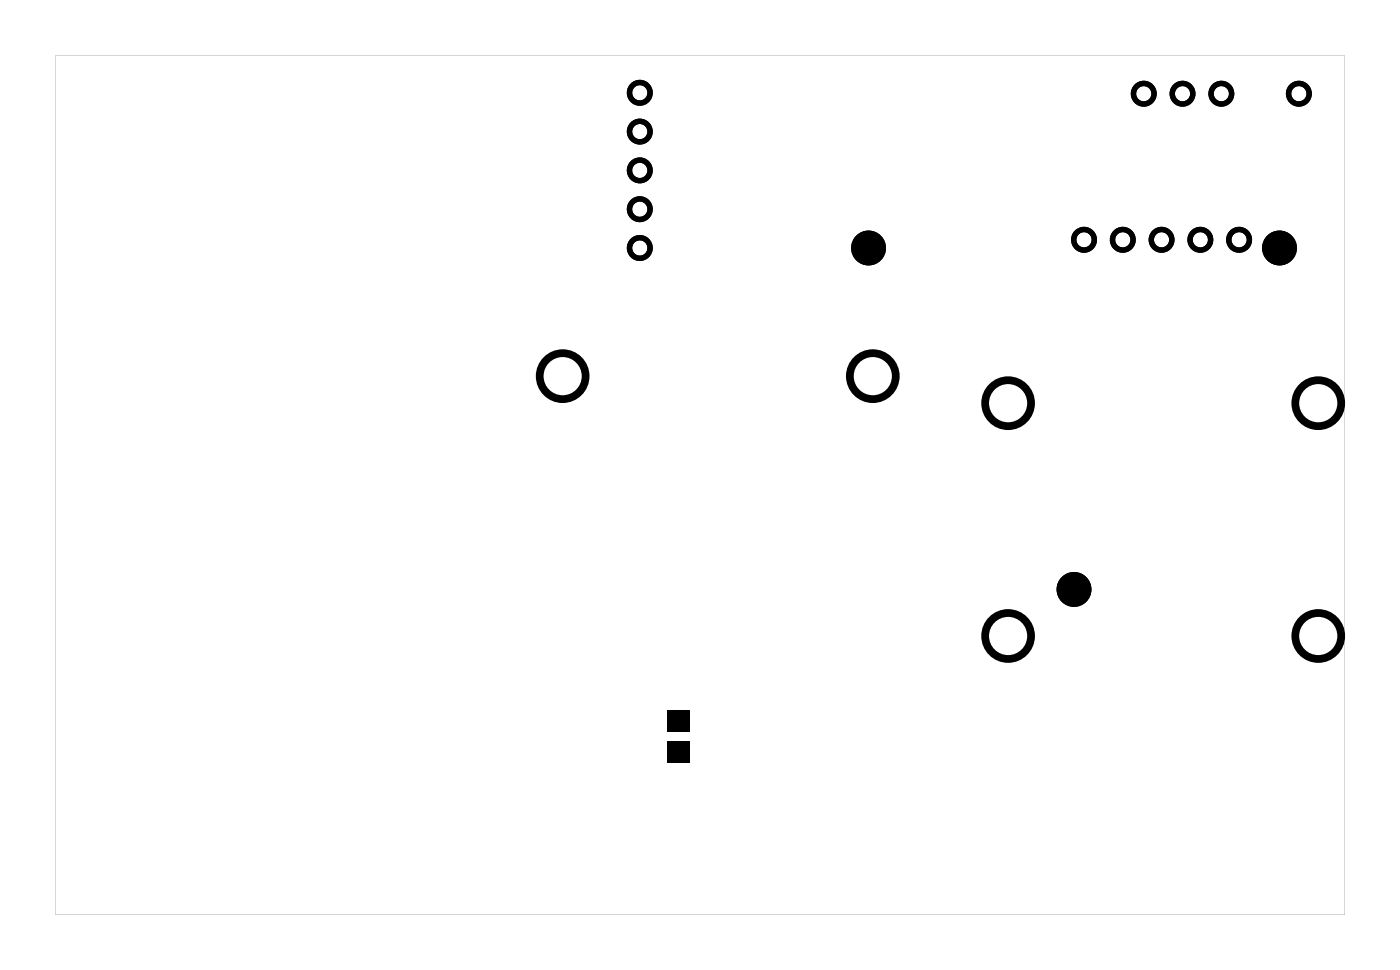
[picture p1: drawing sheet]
<svg xmlns="http://www.w3.org/2000/svg" width="92mm" height="63mm" viewBox="0 0 92 63" stroke-linecap="round" stroke-linejoin="round" font-family="sans-serif">
<g fill="#000">
<path d="M43.7 46.5h1.5v1.4h-1.5zM43.7 48.6h1.5v1.4h-1.5z"/>
<path d="M3.6 3.6v56.3h84.5v-56.3zM3.6 3.6h84.5v56.3h-84.5z"/>
</g>
<g fill="none" stroke="#000" stroke-width=".51">
<circle cx="36.9" cy="24.6" r="1.5"/>
<circle cx="57.2" cy="24.6" r="1.5"/>
<circle cx="66" cy="26.4" r="1.5"/>
<circle cx="86.4" cy="26.4" r="1.5"/>
<circle cx="66" cy="41.6" r="1.5"/>
<circle cx="86.4" cy="41.6" r="1.5"/>
</g>
<g fill="none" stroke="#000" stroke-width=".35">
<circle cx="41.9" cy="11.2" r=".67"/>
<circle cx="41.9" cy="8.6" r=".67"/>
<circle cx="41.9" cy="13.7" r=".67"/>
<circle cx="41.9" cy="16.2" r=".67"/>
<circle cx="41.9" cy="6.1" r=".67"/>
<circle cx="71" cy="15.7" r=".67"/>
<circle cx="73.6" cy="15.7" r=".67"/>
<circle cx="74.9" cy="6.1" r=".67"/>
<circle cx="76.1" cy="15.7" r=".67"/>
<circle cx="77.5" cy="6.1" r=".67"/>
<circle cx="78.6" cy="15.7" r=".67"/>
<circle cx="80" cy="6.1" r=".67"/>
<circle cx="81.2" cy="15.7" r=".67"/>
<circle cx="85.1" cy="6.1" r=".67"/>
</g>
<g fill="#000">
<circle cx="56.9" cy="16.2" r="1.14"/>
<circle cx="83.8" cy="16.2" r="1.14"/>
<circle cx="70.4" cy="38.6" r="1.14"/>
</g>
</svg>
